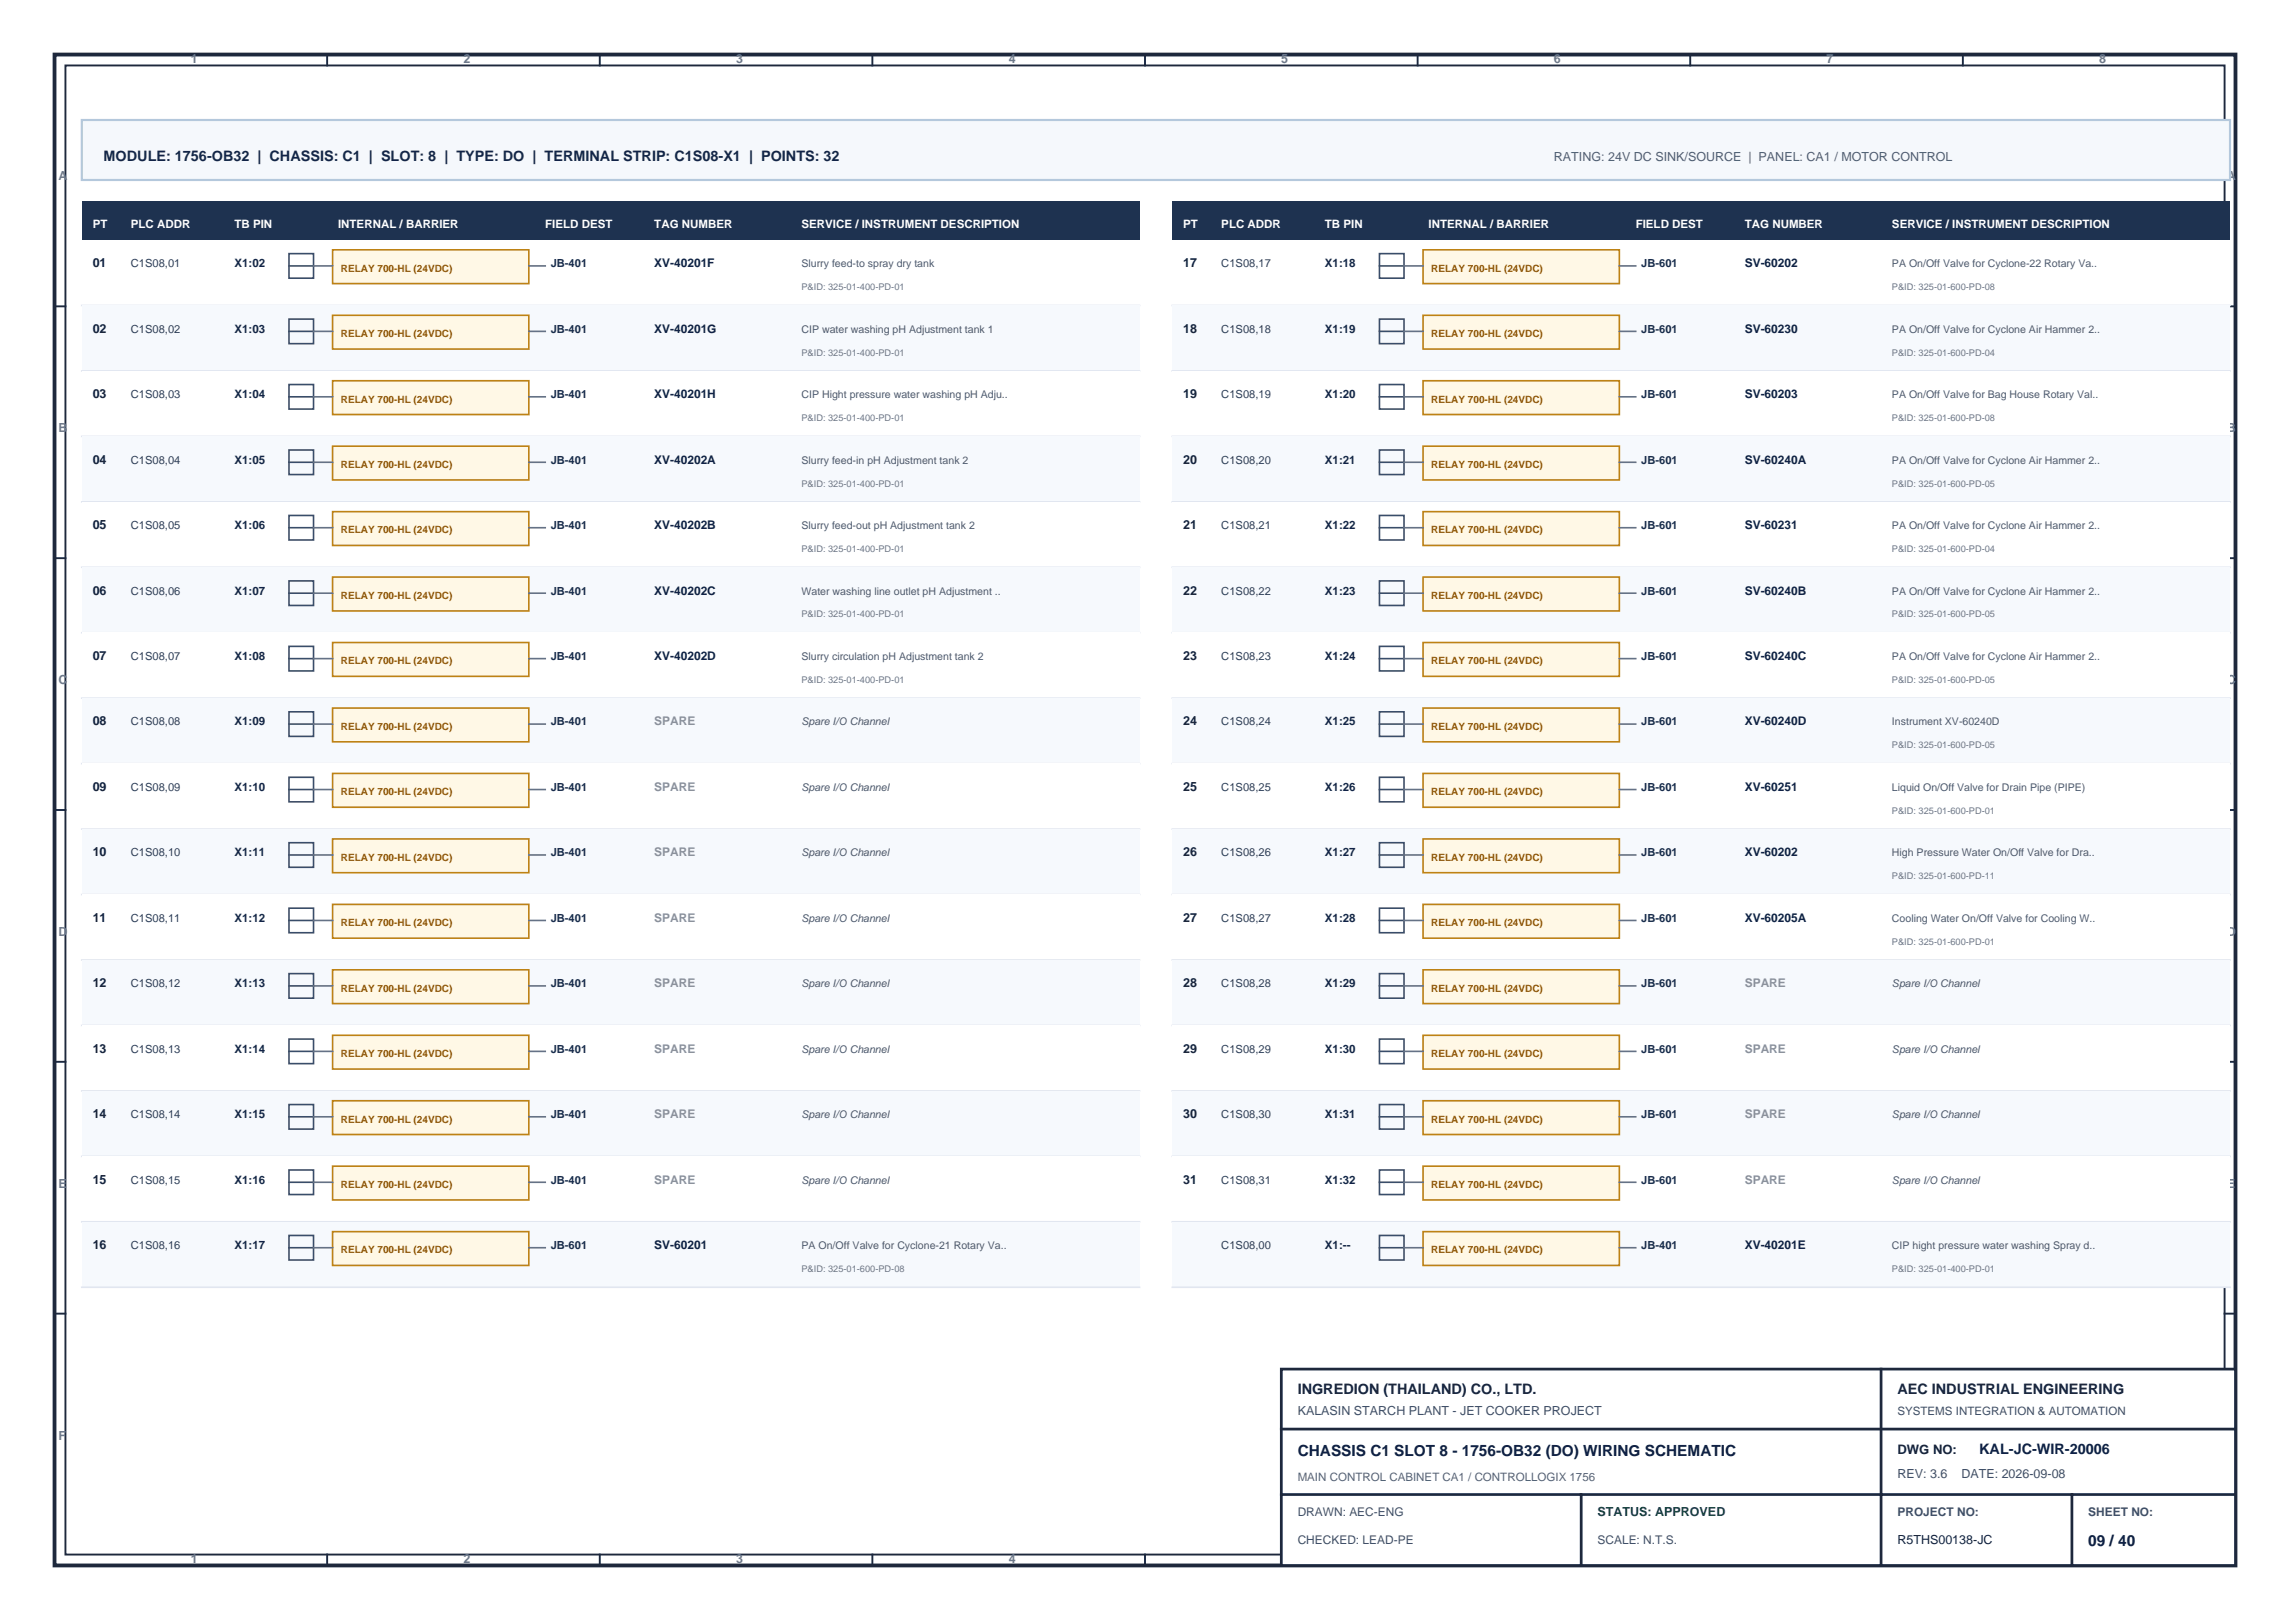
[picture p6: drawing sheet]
<svg xmlns="http://www.w3.org/2000/svg" width="420mm" height="297mm" viewBox="0 0 420 297" stroke-linecap="round" stroke-linejoin="round" font-family="sans-serif">
<defs><g id="words">
<g font-size="2.8" fill="#0f1e3c">
<text x="238" y="267">CHASSIS C1 SLOT 8 - 1756-OB32 (DO) WIRING SCHEMATIC</text>
<text x="383" y="283.5">09 / 40</text>
</g>
<text font-size="2.6" fill="#142846" x="19" y="29.5">MODULE: 1756-OB32 | CHASSIS: C1 | SLOT: 8 | TYPE: DO | TERMINAL STRIP: C1S08-X1 | POINTS: 32</text>
<g font-size="2.6" fill="#14233c">
<text x="238" y="255.5">INGREDION (THAILAND) CO., LTD.</text>
<text x="348" y="255.5">AEC INDUSTRIAL ENGINEERING</text>
</g>
<text font-size="2.6" fill="#0a1950" x="363" y="266.5">KAL-JC-WIR-20006</text>
<text font-size="2.4" fill="#192337" x="348" y="266.5">DWG NO:</text>
<g font-size="2.3" fill="#6e788c">
<text x="35" y="11.6">1</text>
<text x="85" y="11.6">2</text>
<text x="135" y="11.6">3</text>
<text x="185" y="11.6">4</text>
<text x="235" y="11.6">5</text>
<text x="285" y="11.6">6</text>
<text x="335" y="11.6">7</text>
<text x="385" y="11.6">8</text>
<text x="10.7" y="33.1">A</text>
<text x="408.4" y="33.1">A</text>
<text x="10.7" y="79.3">B</text>
<text x="408.4" y="79.3">B</text>
<text x="10.7" y="125.4">C</text>
<text x="408.4" y="125.4">C</text>
<text x="10.7" y="171.6">D</text>
<text x="408.4" y="171.6">D</text>
<text x="10.7" y="217.7">E</text>
<text x="408.4" y="217.7">E</text>
<text x="10.7" y="263.9">F</text>
<text x="408.4" y="263.9">F</text>
<text x="35" y="286.5">1</text>
<text x="85" y="286.5">2</text>
<text x="135" y="286.5">3</text>
<text x="185" y="286.5">4</text>
<text x="235" y="286.5">5</text>
</g>
<text font-size="2.3" fill="#505f73" x="285" y="29.5">RATING: 24V DC SINK/SOURCE | PANEL: CA1 / MOTOR CONTROL</text>
<g font-size="2.3" fill="#14233c">
<text x="17" y="49">01</text>
<text x="217" y="49">17</text>
<text x="17" y="61">02</text>
<text x="217" y="61">18</text>
<text x="17" y="73">03</text>
<text x="217" y="73">19</text>
<text x="17" y="85">04</text>
<text x="217" y="85">20</text>
<text x="17" y="97">05</text>
<text x="217" y="97">21</text>
<text x="17" y="109">06</text>
<text x="217" y="109">22</text>
<text x="17" y="121">07</text>
<text x="217" y="121">23</text>
<text x="17" y="133">08</text>
<text x="217" y="133">24</text>
<text x="17" y="145">09</text>
<text x="217" y="145">25</text>
<text x="17" y="157">10</text>
<text x="217" y="157">26</text>
<text x="17" y="169">11</text>
<text x="217" y="169">27</text>
<text x="17" y="181">12</text>
<text x="217" y="181">28</text>
<text x="17" y="193">13</text>
<text x="217" y="193">29</text>
<text x="17" y="205">14</text>
<text x="217" y="205">30</text>
<text x="17" y="217">15</text>
<text x="217" y="217">31</text>
<text x="17" y="229">16</text>
<text x="348" y="283">R5THS00138-JC</text>
</g>
<g font-size="2.3" fill="#46505f">
<text x="238" y="259.5">KALASIN STARCH PLANT - JET COOKER PROJECT</text>
<text x="348" y="271">REV: 3.6</text>
<text x="359.7" y="271">DATE: 2026-09-08</text>
</g>
<text font-size="2.3" fill="#195a2d" x="293" y="278">STATUS: APPROVED</text>
<g font-size="2.2" fill="#0a1e50">
<text x="120" y="49">XV-40201F</text>
<text x="320" y="49">SV-60202</text>
<text x="120" y="61">XV-40201G</text>
<text x="320" y="61">SV-60230</text>
<text x="120" y="73">XV-40201H</text>
<text x="320" y="73">SV-60203</text>
<text x="120" y="85">XV-40202A</text>
<text x="320" y="85">SV-60240A</text>
<text x="120" y="97">XV-40202B</text>
<text x="320" y="97">SV-60231</text>
<text x="120" y="109">XV-40202C</text>
<text x="320" y="109">SV-60240B</text>
<text x="120" y="121">XV-40202D</text>
<text x="320" y="121">SV-60240C</text>
<text x="320" y="133">XV-60240D</text>
<text x="320" y="145">XV-60251</text>
<text x="320" y="157">XV-60202</text>
<text x="320" y="169">XV-60205A</text>
<text x="120" y="229">SV-60201</text>
<text x="320" y="229">XV-40201E</text>
</g>
<g font-size="2.2" fill="#8c919b">
<text x="120" y="133">SPARE</text>
<text x="120" y="145">SPARE</text>
<text x="120" y="157">SPARE</text>
<text x="120" y="169">SPARE</text>
<text x="120" y="181">SPARE</text>
<text x="320" y="181">SPARE</text>
<text x="120" y="193">SPARE</text>
<text x="320" y="193">SPARE</text>
<text x="120" y="205">SPARE</text>
<text x="320" y="205">SPARE</text>
<text x="120" y="217">SPARE</text>
<text x="320" y="217">SPARE</text>
</g>
<g font-size="2.2" fill="#46505f">
<text x="238" y="278">DRAWN: AEC-ENG</text>
<text x="348" y="278">PROJECT NO:</text>
<text x="383" y="278">SHEET NO:</text>
<text x="238" y="283">CHECKED: LEAD-PE</text>
<text x="293" y="283">SCALE: N.T.S.</text>
</g>
<g font-size="2.1" fill="#fff">
<text x="17" y="41.8">PT</text>
<text x="24" y="41.8">PLC ADDR</text>
<text x="43" y="41.8">TB PIN</text>
<text x="62" y="41.8">INTERNAL / BARRIER</text>
<text x="100" y="41.8">FIELD DEST</text>
<text x="120" y="41.8">TAG NUMBER</text>
<text x="147" y="41.8">SERVICE / INSTRUMENT DESCRIPTION</text>
<text x="217" y="41.8">PT</text>
<text x="224" y="41.8">PLC ADDR</text>
<text x="243" y="41.8">TB PIN</text>
<text x="262" y="41.8">INTERNAL / BARRIER</text>
<text x="300" y="41.8">FIELD DEST</text>
<text x="320" y="41.8">TAG NUMBER</text>
<text x="347" y="41.8">SERVICE / INSTRUMENT DESCRIPTION</text>
</g>
<g font-size="2.1" fill="#142846">
<text x="43" y="49">X1:02</text>
<text x="243" y="49">X1:18</text>
<text x="43" y="61">X1:03</text>
<text x="243" y="61">X1:19</text>
<text x="43" y="73">X1:04</text>
<text x="243" y="73">X1:20</text>
<text x="43" y="85">X1:05</text>
<text x="243" y="85">X1:21</text>
<text x="43" y="97">X1:06</text>
<text x="243" y="97">X1:22</text>
<text x="43" y="109">X1:07</text>
<text x="243" y="109">X1:23</text>
<text x="43" y="121">X1:08</text>
<text x="243" y="121">X1:24</text>
<text x="43" y="133">X1:09</text>
<text x="243" y="133">X1:25</text>
<text x="43" y="145">X1:10</text>
<text x="243" y="145">X1:26</text>
<text x="43" y="157">X1:11</text>
<text x="243" y="157">X1:27</text>
<text x="43" y="169">X1:12</text>
<text x="243" y="169">X1:28</text>
<text x="43" y="181">X1:13</text>
<text x="243" y="181">X1:29</text>
<text x="43" y="193">X1:14</text>
<text x="243" y="193">X1:30</text>
<text x="43" y="205">X1:15</text>
<text x="243" y="205">X1:31</text>
<text x="43" y="217">X1:16</text>
<text x="243" y="217">X1:32</text>
<text x="43" y="229">X1:17</text>
<text x="243" y="229">X1:--</text>
</g>
<text font-size="2.1" fill="#46505f" x="348" y="259.5">SYSTEMS INTEGRATION &amp; AUTOMATION</text>
<text font-size="2.1" fill="#5a6473" x="238" y="271.5">MAIN CONTROL CABINET CA1 / CONTROLLOGIX 1756</text>
<g font-size="2" fill="#324155">
<text x="24" y="49">C1S08,01</text>
<text x="224" y="49">C1S08,17</text>
<text x="24" y="61">C1S08,02</text>
<text x="224" y="61">C1S08,18</text>
<text x="24" y="73">C1S08,03</text>
<text x="224" y="73">C1S08,19</text>
<text x="24" y="85">C1S08,04</text>
<text x="224" y="85">C1S08,20</text>
<text x="24" y="97">C1S08,05</text>
<text x="224" y="97">C1S08,21</text>
<text x="24" y="109">C1S08,06</text>
<text x="224" y="109">C1S08,22</text>
<text x="24" y="121">C1S08,07</text>
<text x="224" y="121">C1S08,23</text>
<text x="24" y="133">C1S08,08</text>
<text x="224" y="133">C1S08,24</text>
<text x="24" y="145">C1S08,09</text>
<text x="224" y="145">C1S08,25</text>
<text x="24" y="157">C1S08,10</text>
<text x="224" y="157">C1S08,26</text>
<text x="24" y="169">C1S08,11</text>
<text x="224" y="169">C1S08,27</text>
<text x="24" y="181">C1S08,12</text>
<text x="224" y="181">C1S08,28</text>
<text x="24" y="193">C1S08,13</text>
<text x="224" y="193">C1S08,29</text>
<text x="24" y="205">C1S08,14</text>
<text x="224" y="205">C1S08,30</text>
<text x="24" y="217">C1S08,15</text>
<text x="224" y="217">C1S08,31</text>
<text x="24" y="229">C1S08,16</text>
<text x="224" y="229">C1S08,00</text>
</g>
<g font-size="2" fill="#142d50">
<text x="101" y="49">JB-401</text>
<text x="301" y="49">JB-601</text>
<text x="101" y="61">JB-401</text>
<text x="301" y="61">JB-601</text>
<text x="101" y="73">JB-401</text>
<text x="301" y="73">JB-601</text>
<text x="101" y="85">JB-401</text>
<text x="301" y="85">JB-601</text>
<text x="101" y="97">JB-401</text>
<text x="301" y="97">JB-601</text>
<text x="101" y="109">JB-401</text>
<text x="301" y="109">JB-601</text>
<text x="101" y="121">JB-401</text>
<text x="301" y="121">JB-601</text>
<text x="101" y="133">JB-401</text>
<text x="301" y="133">JB-601</text>
<text x="101" y="145">JB-401</text>
<text x="301" y="145">JB-601</text>
<text x="101" y="157">JB-401</text>
<text x="301" y="157">JB-601</text>
<text x="101" y="169">JB-401</text>
<text x="301" y="169">JB-601</text>
<text x="101" y="181">JB-401</text>
<text x="301" y="181">JB-601</text>
<text x="101" y="193">JB-401</text>
<text x="301" y="193">JB-601</text>
<text x="101" y="205">JB-401</text>
<text x="301" y="205">JB-601</text>
<text x="101" y="217">JB-401</text>
<text x="301" y="217">JB-601</text>
<text x="101" y="229">JB-601</text>
<text x="301" y="229">JB-401</text>
</g>
<g font-size="1.9" fill="#505a69">
<text x="147" y="49">Slurry feed-to spray dry tank</text>
<text x="347" y="49">PA On/Off Valve for Cyclone-22 Rotary Va..</text>
<text x="147" y="61">CIP water washing pH Adjustment tank 1</text>
<text x="347" y="61">PA On/Off Valve for Cyclone Air Hammer 2..</text>
<text x="147" y="73">CIP Hight pressure water washing pH Adju..</text>
<text x="347" y="73">PA On/Off Valve for Bag House Rotary Val..</text>
<text x="147" y="85">Slurry feed-in pH Adjustment tank 2</text>
<text x="347" y="85">PA On/Off Valve for Cyclone Air Hammer 2..</text>
<text x="147" y="97">Slurry feed-out pH Adjustment tank 2</text>
<text x="347" y="97">PA On/Off Valve for Cyclone Air Hammer 2..</text>
<text x="147" y="109">Water washing line outlet pH Adjustment ..</text>
<text x="347" y="109">PA On/Off Valve for Cyclone Air Hammer 2..</text>
<text x="147" y="121">Slurry circulation pH Adjustment tank 2</text>
<text x="347" y="121">PA On/Off Valve for Cyclone Air Hammer 2..</text>
<text x="147" y="133">Spare I/O Channel</text>
<text x="347" y="133">Instrument XV-60240D</text>
<text x="147" y="145">Spare I/O Channel</text>
<text x="347" y="145">Liquid On/Off Valve for Drain Pipe (PIPE)</text>
<text x="147" y="157">Spare I/O Channel</text>
<text x="347" y="157">High Pressure Water On/Off Valve for Dra..</text>
<text x="147" y="169">Spare I/O Channel</text>
<text x="347" y="169">Cooling Water On/Off Valve for Cooling W..</text>
<text x="147" y="181">Spare I/O Channel</text>
<text x="347" y="181">Spare I/O Channel</text>
<text x="147" y="193">Spare I/O Channel</text>
<text x="347" y="193">Spare I/O Channel</text>
<text x="147" y="205">Spare I/O Channel</text>
<text x="347" y="205">Spare I/O Channel</text>
<text x="147" y="217">Spare I/O Channel</text>
<text x="347" y="217">Spare I/O Channel</text>
<text x="147" y="229">PA On/Off Valve for Cyclone-21 Rotary Va..</text>
<text x="347" y="229">CIP hight pressure water washing Spray d..</text>
</g>
<g font-size="1.8" fill="#8c550a">
<text x="62.5" y="49.8">RELAY 700-HL (24VDC)</text>
<text x="262.5" y="49.8">RELAY 700-HL (24VDC)</text>
<text x="62.5" y="61.8">RELAY 700-HL (24VDC)</text>
<text x="262.5" y="61.8">RELAY 700-HL (24VDC)</text>
<text x="62.5" y="73.8">RELAY 700-HL (24VDC)</text>
<text x="262.5" y="73.8">RELAY 700-HL (24VDC)</text>
<text x="62.5" y="85.8">RELAY 700-HL (24VDC)</text>
<text x="262.5" y="85.8">RELAY 700-HL (24VDC)</text>
<text x="62.5" y="97.8">RELAY 700-HL (24VDC)</text>
<text x="262.5" y="97.8">RELAY 700-HL (24VDC)</text>
<text x="62.5" y="109.8">RELAY 700-HL (24VDC)</text>
<text x="262.5" y="109.8">RELAY 700-HL (24VDC)</text>
<text x="62.5" y="121.8">RELAY 700-HL (24VDC)</text>
<text x="262.5" y="121.8">RELAY 700-HL (24VDC)</text>
<text x="62.5" y="133.8">RELAY 700-HL (24VDC)</text>
<text x="262.5" y="133.8">RELAY 700-HL (24VDC)</text>
<text x="62.5" y="145.8">RELAY 700-HL (24VDC)</text>
<text x="262.5" y="145.8">RELAY 700-HL (24VDC)</text>
<text x="62.5" y="157.8">RELAY 700-HL (24VDC)</text>
<text x="262.5" y="157.8">RELAY 700-HL (24VDC)</text>
<text x="62.5" y="169.8">RELAY 700-HL (24VDC)</text>
<text x="262.5" y="169.8">RELAY 700-HL (24VDC)</text>
<text x="62.5" y="181.8">RELAY 700-HL (24VDC)</text>
<text x="262.5" y="181.8">RELAY 700-HL (24VDC)</text>
<text x="62.5" y="193.8">RELAY 700-HL (24VDC)</text>
<text x="262.5" y="193.8">RELAY 700-HL (24VDC)</text>
<text x="62.5" y="205.8">RELAY 700-HL (24VDC)</text>
<text x="262.5" y="205.8">RELAY 700-HL (24VDC)</text>
<text x="62.5" y="217.8">RELAY 700-HL (24VDC)</text>
<text x="262.5" y="217.8">RELAY 700-HL (24VDC)</text>
<text x="62.5" y="229.8">RELAY 700-HL (24VDC)</text>
<text x="262.5" y="229.8">RELAY 700-HL (24VDC)</text>
</g>
<g font-size="1.7" fill="#6e7887">
<text x="147" y="53.2">P&amp;ID: 325-01-400-PD-01</text>
<text x="347" y="53.2">P&amp;ID: 325-01-600-PD-08</text>
<text x="147" y="65.2">P&amp;ID: 325-01-400-PD-01</text>
<text x="347" y="65.2">P&amp;ID: 325-01-600-PD-04</text>
<text x="147" y="77.2">P&amp;ID: 325-01-400-PD-01</text>
<text x="347" y="77.2">P&amp;ID: 325-01-600-PD-08</text>
<text x="147" y="89.2">P&amp;ID: 325-01-400-PD-01</text>
<text x="347" y="89.2">P&amp;ID: 325-01-600-PD-05</text>
<text x="147" y="101.2">P&amp;ID: 325-01-400-PD-01</text>
<text x="347" y="101.2">P&amp;ID: 325-01-600-PD-04</text>
<text x="147" y="113.2">P&amp;ID: 325-01-400-PD-01</text>
<text x="347" y="113.2">P&amp;ID: 325-01-600-PD-05</text>
<text x="147" y="125.2">P&amp;ID: 325-01-400-PD-01</text>
<text x="347" y="125.2">P&amp;ID: 325-01-600-PD-05</text>
<text x="347" y="137.2">P&amp;ID: 325-01-600-PD-05</text>
<text x="347" y="149.2">P&amp;ID: 325-01-600-PD-01</text>
<text x="347" y="161.2">P&amp;ID: 325-01-600-PD-11</text>
<text x="347" y="173.2">P&amp;ID: 325-01-600-PD-01</text>
<text x="147" y="233.2">P&amp;ID: 325-01-600-PD-08</text>
<text x="347" y="233.2">P&amp;ID: 325-01-400-PD-01</text>
</g>
</g></defs>
<path d="M10 10h400v277h-400z" fill="none" stroke="#1e283c" stroke-width=".7"/>
<g fill="none" stroke="#1e283c" stroke-width=".35">
<path d="M12 12h396v273h-396zM12 10h-2v2M60 10v2M110 10v2M160 10v2M210 10v2M260 10v2M310 10v2M360 10v2M408 10h2M10 56.2h2M408 56.2h2"/>
<path d="M10 102.3h2M408 102.3h2M10 148.5h2M408 148.5h2M10 194.7h2M408 194.7h2M10 240.8h2M408 240.8h2M10 285v2M60 285v2M110 285v2M160 285v2"/>
<path d="M210 285v2M260 285v2M310 285v2M360 285v2"/>
</g>
<path d="M235 251h175v36h-175z" fill="#fff" stroke="#1e283c" stroke-width=".5"/>
<path d="M345 251v36M235 262h175M235 274h175M290 274v13M380 274v13" fill="none" stroke="#1e283c" stroke-width=".5"/>
<path d="M15 22h394v11h-394z" fill="#f5f8fc" stroke="#b4c8dc" stroke-width=".4"/>
<path d="M15 37h194v7h-194z" fill="#1e3250"/>
<path d="M15 44h194v12h-194z" fill="#fff"/>
<path d="M53 46.5h4.5v4.5h-4.5zM53 48.8h4.5" fill="none" stroke="#3c506e" stroke-width=".3"/>
<path d="M61 45.8h36v6.2h-36z" fill="#fff8e6" stroke="#be8214" stroke-width=".3"/>
<path d="M57.5 48.8h3.5M97 48.8h3" fill="none" stroke="#647387" stroke-width=".3"/>
<path d="M15 56h194" fill="none" stroke="#e1e6f0" stroke-width=".3"/>
<path d="M15 56h194v12h-194z" fill="#f6f9fd"/>
<path d="M53 58.5h4.5v4.5h-4.5zM53 60.7h4.5" fill="none" stroke="#3c506e" stroke-width=".3"/>
<path d="M61 57.8h36v6.2h-36z" fill="#fff8e6" stroke="#be8214" stroke-width=".3"/>
<path d="M57.5 60.7h3.5M97 60.7h3" fill="none" stroke="#647387" stroke-width=".3"/>
<path d="M15 68h194" fill="none" stroke="#e1e6f0" stroke-width=".3"/>
<path d="M15 68h194v12h-194z" fill="#fff"/>
<path d="M53 70.5h4.5v4.5h-4.5zM53 72.7h4.5" fill="none" stroke="#3c506e" stroke-width=".3"/>
<path d="M61 69.8h36v6.2h-36z" fill="#fff8e6" stroke="#be8214" stroke-width=".3"/>
<path d="M57.5 72.7h3.5M97 72.7h3" fill="none" stroke="#647387" stroke-width=".3"/>
<path d="M15 80h194" fill="none" stroke="#e1e6f0" stroke-width=".3"/>
<path d="M15 80h194v12h-194z" fill="#f6f9fd"/>
<path d="M53 82.5h4.5v4.5h-4.5zM53 84.8h4.5" fill="none" stroke="#3c506e" stroke-width=".3"/>
<path d="M61 81.8h36v6.2h-36z" fill="#fff8e6" stroke="#be8214" stroke-width=".3"/>
<path d="M57.5 84.8h3.5M97 84.8h3" fill="none" stroke="#647387" stroke-width=".3"/>
<path d="M15 92h194" fill="none" stroke="#e1e6f0" stroke-width=".3"/>
<path d="M15 92h194v12h-194z" fill="#fff"/>
<path d="M53 94.5h4.5v4.5h-4.5zM53 96.7h4.5" fill="none" stroke="#3c506e" stroke-width=".3"/>
<path d="M61 93.8h36v6.2h-36z" fill="#fff8e6" stroke="#be8214" stroke-width=".3"/>
<path d="M57.5 96.7h3.5M97 96.7h3" fill="none" stroke="#647387" stroke-width=".3"/>
<path d="M15 104h194" fill="none" stroke="#e1e6f0" stroke-width=".3"/>
<path d="M15 104h194v12h-194z" fill="#f6f9fd"/>
<path d="M53 106.5h4.5v4.5h-4.5zM53 108.8h4.5" fill="none" stroke="#3c506e" stroke-width=".3"/>
<path d="M61 105.8h36v6.2h-36z" fill="#fff8e6" stroke="#be8214" stroke-width=".3"/>
<path d="M57.5 108.8h3.5M97 108.8h3" fill="none" stroke="#647387" stroke-width=".3"/>
<path d="M15 116h194" fill="none" stroke="#e1e6f0" stroke-width=".3"/>
<path d="M15 116h194v12h-194z" fill="#fff"/>
<path d="M53 118.5h4.5v4.5h-4.5zM53 120.7h4.5" fill="none" stroke="#3c506e" stroke-width=".3"/>
<path d="M61 117.8h36v6.2h-36z" fill="#fff8e6" stroke="#be8214" stroke-width=".3"/>
<path d="M57.5 120.7h3.5M97 120.7h3" fill="none" stroke="#647387" stroke-width=".3"/>
<path d="M15 128h194" fill="none" stroke="#e1e6f0" stroke-width=".3"/>
<path d="M15 128h194v12h-194z" fill="#f6f9fd"/>
<path d="M53 130.5h4.5v4.5h-4.5zM53 132.8h4.5" fill="none" stroke="#3c506e" stroke-width=".3"/>
<path d="M61 129.8h36v6.2h-36z" fill="#fff8e6" stroke="#be8214" stroke-width=".3"/>
<path d="M57.5 132.8h3.5M97 132.8h3" fill="none" stroke="#647387" stroke-width=".3"/>
<path d="M15 140h194" fill="none" stroke="#e1e6f0" stroke-width=".3"/>
<path d="M15 140h194v12h-194z" fill="#fff"/>
<path d="M53 142.5h4.5v4.5h-4.5zM53 144.7h4.5" fill="none" stroke="#3c506e" stroke-width=".3"/>
<path d="M61 141.8h36v6.2h-36z" fill="#fff8e6" stroke="#be8214" stroke-width=".3"/>
<path d="M57.5 144.7h3.5M97 144.7h3" fill="none" stroke="#647387" stroke-width=".3"/>
<path d="M15 152h194" fill="none" stroke="#e1e6f0" stroke-width=".3"/>
<path d="M15 152h194v12h-194z" fill="#f6f9fd"/>
<path d="M53 154.5h4.5v4.5h-4.5zM53 156.7h4.5" fill="none" stroke="#3c506e" stroke-width=".3"/>
<path d="M61 153.8h36v6.2h-36z" fill="#fff8e6" stroke="#be8214" stroke-width=".3"/>
<path d="M57.5 156.7h3.5M97 156.7h3" fill="none" stroke="#647387" stroke-width=".3"/>
<path d="M15 164h194" fill="none" stroke="#e1e6f0" stroke-width=".3"/>
<path d="M15 164h194v12h-194z" fill="#fff"/>
<path d="M53 166.5h4.5v4.5h-4.5zM53 168.8h4.5" fill="none" stroke="#3c506e" stroke-width=".3"/>
<path d="M61 165.8h36v6.2h-36z" fill="#fff8e6" stroke="#be8214" stroke-width=".3"/>
<path d="M57.5 168.8h3.5M97 168.8h3" fill="none" stroke="#647387" stroke-width=".3"/>
<path d="M15 176h194" fill="none" stroke="#e1e6f0" stroke-width=".3"/>
<path d="M15 176h194v12h-194z" fill="#f6f9fd"/>
<path d="M53 178.5h4.5v4.5h-4.5zM53 180.7h4.5" fill="none" stroke="#3c506e" stroke-width=".3"/>
<path d="M61 177.8h36v6.2h-36z" fill="#fff8e6" stroke="#be8214" stroke-width=".3"/>
<path d="M57.5 180.7h3.5M97 180.7h3" fill="none" stroke="#647387" stroke-width=".3"/>
<path d="M15 188h194" fill="none" stroke="#e1e6f0" stroke-width=".3"/>
<path d="M15 188h194v12h-194z" fill="#fff"/>
<path d="M53 190.5h4.5v4.5h-4.5zM53 192.8h4.5" fill="none" stroke="#3c506e" stroke-width=".3"/>
<path d="M61 189.8h36v6.2h-36z" fill="#fff8e6" stroke="#be8214" stroke-width=".3"/>
<path d="M57.5 192.8h3.5M97 192.8h3" fill="none" stroke="#647387" stroke-width=".3"/>
<path d="M15 200h194" fill="none" stroke="#e1e6f0" stroke-width=".3"/>
<path d="M15 200h194v12h-194z" fill="#f6f9fd"/>
<path d="M53 202.5h4.5v4.5h-4.5zM53 204.7h4.5" fill="none" stroke="#3c506e" stroke-width=".3"/>
<path d="M61 201.8h36v6.2h-36z" fill="#fff8e6" stroke="#be8214" stroke-width=".3"/>
<path d="M57.5 204.7h3.5M97 204.7h3" fill="none" stroke="#647387" stroke-width=".3"/>
<path d="M15 212h194" fill="none" stroke="#e1e6f0" stroke-width=".3"/>
<path d="M15 212h194v12h-194z" fill="#fff"/>
<path d="M53 214.5h4.5v4.5h-4.5zM53 216.8h4.5" fill="none" stroke="#3c506e" stroke-width=".3"/>
<path d="M61 213.8h36v6.2h-36z" fill="#fff8e6" stroke="#be8214" stroke-width=".3"/>
<path d="M57.5 216.8h3.5M97 216.8h3" fill="none" stroke="#647387" stroke-width=".3"/>
<path d="M15 224h194" fill="none" stroke="#e1e6f0" stroke-width=".3"/>
<path d="M15 224h194v12h-194z" fill="#f6f9fd"/>
<path d="M53 226.5h4.5v4.5h-4.5zM53 228.8h4.5" fill="none" stroke="#3c506e" stroke-width=".3"/>
<path d="M61 225.8h36v6.2h-36z" fill="#fff8e6" stroke="#be8214" stroke-width=".3"/>
<path d="M57.5 228.8h3.5M97 228.8h3" fill="none" stroke="#647387" stroke-width=".3"/>
<path d="M15 236h194" fill="none" stroke="#e1e6f0" stroke-width=".3"/>
<path d="M215 37h194v7h-194z" fill="#1e3250"/>
<path d="M215 44h194v12h-194z" fill="#fff"/>
<path d="M253 46.5h4.5v4.5h-4.5zM253 48.8h4.5" fill="none" stroke="#3c506e" stroke-width=".3"/>
<path d="M261 45.8h36v6.2h-36z" fill="#fff8e6" stroke="#be8214" stroke-width=".3"/>
<path d="M257.5 48.8h3.5M297 48.8h3" fill="none" stroke="#647387" stroke-width=".3"/>
<path d="M215 56h194" fill="none" stroke="#e1e6f0" stroke-width=".3"/>
<path d="M215 56h194v12h-194z" fill="#f6f9fd"/>
<path d="M253 58.5h4.5v4.5h-4.5zM253 60.7h4.5" fill="none" stroke="#3c506e" stroke-width=".3"/>
<path d="M261 57.8h36v6.2h-36z" fill="#fff8e6" stroke="#be8214" stroke-width=".3"/>
<path d="M257.5 60.7h3.5M297 60.7h3" fill="none" stroke="#647387" stroke-width=".3"/>
<path d="M215 68h194" fill="none" stroke="#e1e6f0" stroke-width=".3"/>
<path d="M215 68h194v12h-194z" fill="#fff"/>
<path d="M253 70.5h4.5v4.5h-4.5zM253 72.7h4.5" fill="none" stroke="#3c506e" stroke-width=".3"/>
<path d="M261 69.8h36v6.2h-36z" fill="#fff8e6" stroke="#be8214" stroke-width=".3"/>
<path d="M257.5 72.7h3.5M297 72.7h3" fill="none" stroke="#647387" stroke-width=".3"/>
<path d="M215 80h194" fill="none" stroke="#e1e6f0" stroke-width=".3"/>
<path d="M215 80h194v12h-194z" fill="#f6f9fd"/>
<path d="M253 82.5h4.5v4.5h-4.5zM253 84.8h4.5" fill="none" stroke="#3c506e" stroke-width=".3"/>
<path d="M261 81.8h36v6.2h-36z" fill="#fff8e6" stroke="#be8214" stroke-width=".3"/>
<path d="M257.5 84.8h3.5M297 84.8h3" fill="none" stroke="#647387" stroke-width=".3"/>
<path d="M215 92h194" fill="none" stroke="#e1e6f0" stroke-width=".3"/>
<path d="M215 92h194v12h-194z" fill="#fff"/>
<path d="M253 94.5h4.5v4.5h-4.5zM253 96.7h4.5" fill="none" stroke="#3c506e" stroke-width=".3"/>
<path d="M261 93.8h36v6.2h-36z" fill="#fff8e6" stroke="#be8214" stroke-width=".3"/>
<path d="M257.5 96.7h3.5M297 96.7h3" fill="none" stroke="#647387" stroke-width=".3"/>
<path d="M215 104h194" fill="none" stroke="#e1e6f0" stroke-width=".3"/>
<path d="M215 104h194v12h-194z" fill="#f6f9fd"/>
<path d="M253 106.5h4.5v4.5h-4.5zM253 108.8h4.5" fill="none" stroke="#3c506e" stroke-width=".3"/>
<path d="M261 105.8h36v6.2h-36z" fill="#fff8e6" stroke="#be8214" stroke-width=".3"/>
<path d="M257.5 108.8h3.5M297 108.8h3" fill="none" stroke="#647387" stroke-width=".3"/>
<path d="M215 116h194" fill="none" stroke="#e1e6f0" stroke-width=".3"/>
<path d="M215 116h194v12h-194z" fill="#fff"/>
<path d="M253 118.5h4.5v4.5h-4.5zM253 120.7h4.5" fill="none" stroke="#3c506e" stroke-width=".3"/>
<path d="M261 117.8h36v6.2h-36z" fill="#fff8e6" stroke="#be8214" stroke-width=".3"/>
<path d="M257.5 120.7h3.5M297 120.7h3" fill="none" stroke="#647387" stroke-width=".3"/>
<path d="M215 128h194" fill="none" stroke="#e1e6f0" stroke-width=".3"/>
<path d="M215 128h194v12h-194z" fill="#f6f9fd"/>
<path d="M253 130.5h4.5v4.5h-4.5zM253 132.8h4.5" fill="none" stroke="#3c506e" stroke-width=".3"/>
<path d="M261 129.8h36v6.2h-36z" fill="#fff8e6" stroke="#be8214" stroke-width=".3"/>
<path d="M257.5 132.8h3.5M297 132.8h3" fill="none" stroke="#647387" stroke-width=".3"/>
<path d="M215 140h194" fill="none" stroke="#e1e6f0" stroke-width=".3"/>
<path d="M215 140h194v12h-194z" fill="#fff"/>
<path d="M253 142.5h4.5v4.5h-4.5zM253 144.7h4.5" fill="none" stroke="#3c506e" stroke-width=".3"/>
<path d="M261 141.8h36v6.2h-36z" fill="#fff8e6" stroke="#be8214" stroke-width=".3"/>
<path d="M257.5 144.7h3.5M297 144.7h3" fill="none" stroke="#647387" stroke-width=".3"/>
<path d="M215 152h194" fill="none" stroke="#e1e6f0" stroke-width=".3"/>
<path d="M215 152h194v12h-194z" fill="#f6f9fd"/>
<path d="M253 154.5h4.5v4.5h-4.5zM253 156.7h4.5" fill="none" stroke="#3c506e" stroke-width=".3"/>
<path d="M261 153.8h36v6.2h-36z" fill="#fff8e6" stroke="#be8214" stroke-width=".3"/>
<path d="M257.5 156.7h3.5M297 156.7h3" fill="none" stroke="#647387" stroke-width=".3"/>
<path d="M215 164h194" fill="none" stroke="#e1e6f0" stroke-width=".3"/>
<path d="M215 164h194v12h-194z" fill="#fff"/>
<path d="M253 166.5h4.5v4.5h-4.5zM253 168.8h4.5" fill="none" stroke="#3c506e" stroke-width=".3"/>
<path d="M261 165.8h36v6.2h-36z" fill="#fff8e6" stroke="#be8214" stroke-width=".3"/>
<path d="M257.5 168.8h3.5M297 168.8h3" fill="none" stroke="#647387" stroke-width=".3"/>
<path d="M215 176h194" fill="none" stroke="#e1e6f0" stroke-width=".3"/>
<path d="M215 176h194v12h-194z" fill="#f6f9fd"/>
<path d="M253 178.5h4.5v4.5h-4.5zM253 180.7h4.5" fill="none" stroke="#3c506e" stroke-width=".3"/>
<path d="M261 177.8h36v6.2h-36z" fill="#fff8e6" stroke="#be8214" stroke-width=".3"/>
<path d="M257.5 180.7h3.5M297 180.7h3" fill="none" stroke="#647387" stroke-width=".3"/>
<path d="M215 188h194" fill="none" stroke="#e1e6f0" stroke-width=".3"/>
<path d="M215 188h194v12h-194z" fill="#fff"/>
<path d="M253 190.5h4.5v4.5h-4.5zM253 192.8h4.5" fill="none" stroke="#3c506e" stroke-width=".3"/>
<path d="M261 189.8h36v6.2h-36z" fill="#fff8e6" stroke="#be8214" stroke-width=".3"/>
<path d="M257.5 192.8h3.5M297 192.8h3" fill="none" stroke="#647387" stroke-width=".3"/>
<path d="M215 200h194" fill="none" stroke="#e1e6f0" stroke-width=".3"/>
<path d="M215 200h194v12h-194z" fill="#f6f9fd"/>
<path d="M253 202.5h4.5v4.5h-4.5zM253 204.7h4.5" fill="none" stroke="#3c506e" stroke-width=".3"/>
<path d="M261 201.8h36v6.2h-36z" fill="#fff8e6" stroke="#be8214" stroke-width=".3"/>
<path d="M257.5 204.7h3.5M297 204.7h3" fill="none" stroke="#647387" stroke-width=".3"/>
<path d="M215 212h194" fill="none" stroke="#e1e6f0" stroke-width=".3"/>
<path d="M215 212h194v12h-194z" fill="#fff"/>
<path d="M253 214.5h4.5v4.5h-4.5zM253 216.8h4.5" fill="none" stroke="#3c506e" stroke-width=".3"/>
<path d="M261 213.8h36v6.2h-36z" fill="#fff8e6" stroke="#be8214" stroke-width=".3"/>
<path d="M257.5 216.8h3.5M297 216.8h3" fill="none" stroke="#647387" stroke-width=".3"/>
<path d="M215 224h194" fill="none" stroke="#e1e6f0" stroke-width=".3"/>
<path d="M215 224h194v12h-194z" fill="#f6f9fd"/>
<path d="M253 226.5h4.5v4.5h-4.5zM253 228.8h4.5" fill="none" stroke="#3c506e" stroke-width=".3"/>
<path d="M261 225.8h36v6.2h-36z" fill="#fff8e6" stroke="#be8214" stroke-width=".3"/>
<path d="M257.5 228.8h3.5M297 228.8h3" fill="none" stroke="#647387" stroke-width=".3"/>
<path d="M215 236h194" fill="none" stroke="#e1e6f0" stroke-width=".3"/>
<use href="#words"/>
</svg>
